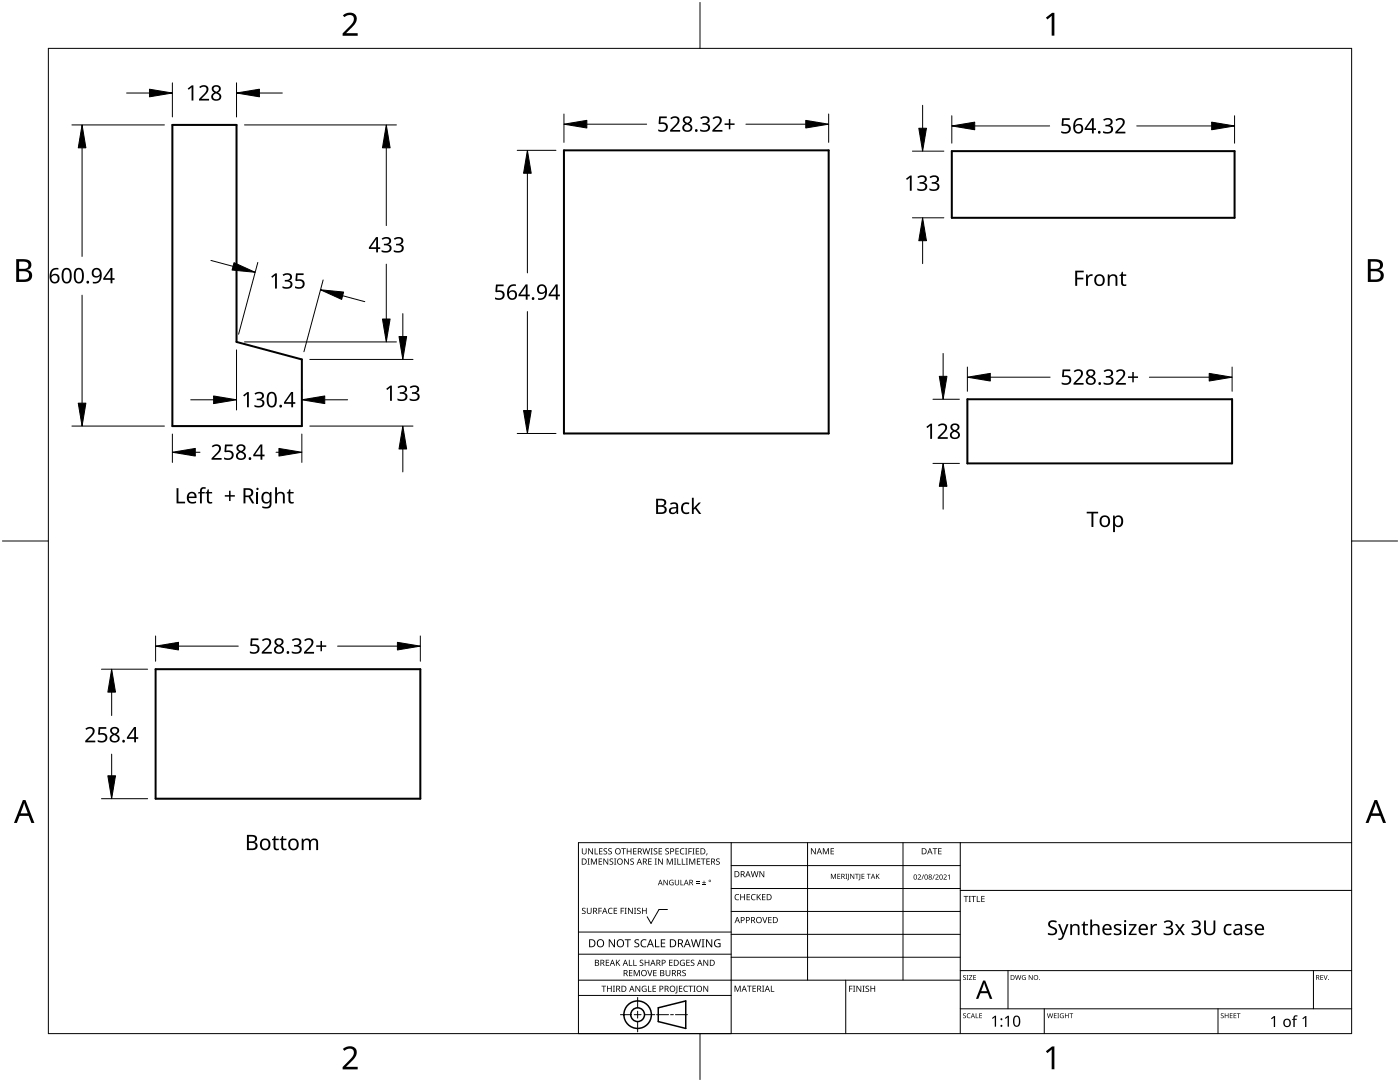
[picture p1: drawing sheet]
<svg xmlns="http://www.w3.org/2000/svg" width="279mm" height="216mm" viewBox="0 0 279 216" stroke-linecap="round" stroke-linejoin="round" font-family="sans-serif">
<path d="M34.4 24.9h12.8v43.3l13 3.5v13.3h-25.8zM112.5 30h52.9v56.5h-52.9zM190 30.2h56.4v13.3h-56.4zM193.1 79.7h52.8v12.8h-52.8zM31.1 133.5h52.8v25.9h-52.8z" fill="none" stroke="#000" stroke-width=".4"/>
<path d="M9.7 9.7h260v196.5h-260z" fill="none" stroke="#000" stroke-width=".2"/>
<path d="M139.7 .5v9.2M.5 108h9.2M269.7 108h9.2M139.7 206.2v9.2" fill="none" stroke="#000" stroke-width=".2"/>
<g fill="#000">
<path d="M68.4 3.1a1.64 1.64 0 0 1 2.8 .4 2.52 2.52 0 0 1-1.2 2.2l-.9 .9h2.3v.5h-3v-.4l1.2-1.2a1.95 1.95 0 0 0 .9-2.2 1.23 1.23 0 0 0-1.8 .1zM208.7 3.5l1.3-.9h.4v4.5h-.5v-4l-.9 .8zM68.4 209.3a1.64 1.64 0 0 1 2.8 .4 2.52 2.52 0 0 1-1.2 2.2l-.9 1h2.3v.5h-3v-.5l1.2-1.2a1.95 1.95 0 0 0 .9-2.1 1.23 1.23 0 0 0-1.8 .1zM208.7 209.8l1.3-1h.4v4.6h-.5v-4l-.9 .7z"/>
<path d="M3.2 51.7h1.3a1.28 1.28 0 0 1 1.7 1.3 1.04 1.04 0 0 1-.8 .9 1.23 1.23 0 0 1 1 1.5 1.23 1.23 0 0 1-1.6 .9h-1.6zM3.8 54.1v1.7h.9a.86 .86 0 0 0 1.1-.9 .86 .86 0 0 0-1.1-.8zM3.8 52.2v1.4h.8a.78 .78 0 0 0 1.1-.7 .78 .78 0 0 0-1.1-.7z"/>
<path d="M273 51.7h1.3a1.28 1.28 0 0 1 1.7 1.3 1.04 1.04 0 0 1-.9 .9 1.23 1.23 0 0 1 1 1.5 1.23 1.23 0 0 1-1.5 .9h-1.6zM273.6 54.1v1.7h.9a.86 .86 0 0 0 1.1-.9 .86 .86 0 0 0-1.2-.8zM273.6 52.2v1.4h.8a.78 .78 0 0 0 1-.7 .78 .78 0 0 0-1.1-.7z"/>
<path d="M4.6 159.6h.5l1.8 4.6h-.6l-.6-1.4h-1.8l-.5 1.4h-.6zM4.8 160.2l-.7 2.1h1.4z"/>
<path d="M274.3 159.6h.5l1.8 4.6h-.6l-.5-1.4h-1.8l-.6 1.4h-.6zM274.6 160.2l-.7 2.1h1.4z"/>
</g>
<g fill="none" stroke="#000" stroke-width=".2">
<path d="M145.9 168.1v38.1h-30.5v-38.1h154.3M145.9 172.7h45.7M145.9 177.3h45.7M161.2 168.1v27.5M180.2 168.1v27.5M191.6 168.1v38.1M191.6 177.7h78.1M115.4 198.6h30.5M115.4 195.6h76.2M115.4 190.4h30.5M115.4 186h30.5M127.3 199v2.1"/>
<path d="M133.2 181.5h-1.7l-1.6 2.8-.7-1.4M145.9 181.9h45.7M145.9 186.4h45.7M145.9 191h45.7M168.8 195.6v10.6M191.6 193.7h78.1M201.2 193.7v7.6M262.1 193.7v7.6M123.8 202.5h2.1M126.6 202.5h1.3M127.3 201.8v1.4M127.3 203.8v2.1"/>
<path d="M128.6 202.5h2.1M131 202.5h2.4M133.8 202.5h.6M134.8 202.5h2.4M191.6 201.3h78.1M208.4 201.3v4.9M243.1 201.3v4.9"/>
</g>
<g fill="#000">
<path d="M116.1 169.3h.2v.8a.32 .32 0 0 0 .3 .3 .32 .32 0 0 0 .3-.3v-.8h.2v.8a.47 .47 0 0 1-.5 .4 .47 .47 0 0 1-.5-.5zM117.3 171.3h.4l-.1 .1v1l.1 .1h-.4l.1-.1v-1zM117.4 169.3h.2l.6 1v-1h.1v1.2h-.1l-.7-1v1h-.1zM117.9 171.3h.3l.3 1 .4-1h.2v1.2h-.1v-1l-.4 1h-.1l-.4-1v1h-.2zM118.7 169.3h.1v1h.6v.2h-.7zM119.5 171.3h.7v.1h-.6v.4h.5v.2h-.5v.4h.6v.1h-.7zM119.6 169.3h.6v.1h-.5v.4h.5v.1h-.5v.4h.5v.2h-.6zM120.5 169.4l.4-.1h.3l-.1 .1a.25 .25 0 0 0-.4-.1 .25 .25 0 0 0 0 .4 .4 .4 0 0 1 .5 .3 .4 .4 0 0 1-.3 .5 .4 .4 0 0 1-.5-.2h.2a.27 .27 0 0 0 .4-.1 .27 .27 0 0 0-.3-.3l-.2-.2zM120.4 171.3h.2l.6 1v-1h.2v1.2h-.2l-.6-1v1h-.2zM121.4 169.4l.5-.1h.2v.1a.25 .25 0 0 0-.4-.1 .25 .25 0 0 0 0 .4 .4 .4 0 0 1 .4 .3 .4 .4 0 0 1-.2 .5 .4 .4 0 0 1-.5-.2h.1a.27 .27 0 0 0 .5-.1 .27 .27 0 0 0-.4-.3l-.2-.2zM121.7 171.4l.4-.1 .3 .1-.1 .1a.25 .25 0 0 0-.4-.1 .25 .25 0 0 0 0 .4 .4 .4 0 0 1 .5 .3 .4 .4 0 0 1-.3 .5 .4 .4 0 0 1-.5-.3l.2 .1a.27 .27 0 0 0 .4-.2 .27 .27 0 0 0-.3-.3l-.2-.2zM122.5 171.3h.5l-.2 .1v1l.2 .1h-.5l.2-.1v-1z"/>
<path d="M124 169.3h.9v.1h-.4v1.1h-.1v-1.1h-.4zM124.6 171.3h.1l.7 1v-1h.1v1.2h-.2l-.6-1v1h-.1zM125.1 169.3h.1v.5h.7v-.5h.1v1.2h-.1v-.6h-.7v.6h-.1zM125.8 171.4l.5-.1 .2 .1v.1a.25 .25 0 0 0-.4-.1 .25 .25 0 0 0 0 .4 .4 .4 0 0 1 .4 .3 .4 .4 0 0 1-.2 .5 .4 .4 0 0 1-.5-.3l.1 .1a.27 .27 0 0 0 .5-.2 .27 .27 0 0 0-.4-.3l-.2-.2zM126.4 169.3h.6v.1h-.5v.4h.5v.1h-.5v.4h.5v.2h-.6zM128.2 169.3h.2l.2 1 .3-1h.2l.2 1 .3-1h.1l-.3 1.2h-.1l-.3-1.1-.3 1.1h-.2zM129.4 171.3h.6v.1h-.5v.4h.5v.2h-.5v.4h.5v.1h-.6zM129.8 169.3h.5l-.2 .1v1l.2 .1h-.5l.2-.1v-1zM130.7 171.3h.4l-.1 .1v1l.1 .1h-.4l.1-.1v-1zM130.5 169.4l.4-.1h.3l-.1 .1a.25 .25 0 0 0-.4-.1 .25 .25 0 0 0 0 .4 .4 .4 0 0 1 .5 .3 .4 .4 0 0 1-.3 .5 .4 .4 0 0 1-.5-.2h.2a.27 .27 0 0 0 .4-.1 .27 .27 0 0 0-.3-.3l-.2-.2zM131.4 169.3h.7v.1h-.5v.4h.5v.1h-.5v.4h.5v.2h-.7zM131.3 171.3h.2l.7 1-.1-1h.2v1.2h-.2l-.6-1v1h-.2z"/>
<path d="M132.4 175.6h.2l.6 .9v-.9h.1v1h-.2l-.6-.9v.9h-.1zM132.8 169.4l.4-.1h.3l-.1 .1a.25 .25 0 0 0-.3-.1 .25 .25 0 0 0 0 .4 .4 .4 0 0 1 .4 .3 .4 .4 0 0 1-.3 .5 .4 .4 0 0 1-.4-.2h.1a.27 .27 0 0 0 .5-.1 .27 .27 0 0 0-.4-.3l-.2-.2zM133.1 171.3h.2l.4 1 .4-1h.2v1.2h-.2v-1l-.4 1h-.1l-.4-1v1h-.1zM133.7 175.7l.5-.2 .2 .1v.1a.45 .45 0 0 0-.7 .4 .45 .45 0 0 0 .6 .4v-.3h-.2v-.1h.3v.5a.6 .6 0 0 1-.8-.1 .6 .6 0 0 1 .1-.8zM134.5 171.3h.4l-.1 .1v1l.1 .1h-.4l.2-.1v-1zM135.2 171.3h.1v1.1h.6v.1h-.7zM134.8 169.3h.7v.1h-.6v.4h.5v.1h-.5v.4h.6v.2h-.7zM134.7 175.6h.1v.7a.28 .28 0 0 0 .3 .2 .28 .28 0 0 0 .3-.2v-.7h.1v.7a.42 .42 0 0 1-.4 .4 .42 .42 0 0 1-.4-.4zM135.8 175.6h.1v.9h.5v.1h-.6zM136.1 171.3h.1v1.1h.6v.1h-.7zM135.8 169.4l.5-.2 .3 .1-.1 .1a.49 .49 0 0 0-.7 .5 .49 .49 0 0 0 .8 .4 .52 .52 0 0 1-.7 .1 .52 .52 0 0 1-.2-.6zM136.7 169.3h.5l-.2 .1v1l.2 .1h-.5l.2-.1v-1z"/>
<path d="M136.9 171.3h.4l-.1 .1v1l.1 .1h-.4l.1-.1v-1zM137.4 169.3h.7v.1h-.6v.4h.5v.2h-.5v.5h-.1zM137.5 171.3h.3l.3 1 .4-1h.3v1.2h-.2v-1l-.4 1h-.1l-.4-1v1h-.2zM138.2 169.3h.4l-.1 .1v1l.1 .1h-.4l.1-.1v-1zM138.9 176.2h.7v.1h-.7zM138.9 175.9h.7v.1h-.7zM138.9 169.3h.6v.1h-.5v.4h.5v.1h-.5v.4h.5v.2h-.6zM139.1 171.3h.7v.1h-.6v.4h.5v.2h-.5v.4h.6v.1h-.7zM140.1 176.5h.8v.1h-.8zM139.9 171.3h.9v.1h-.4v1.1h-.1v-1.1h-.4zM140.4 175.7h.2v.3h.3v.2h-.3v.3h-.2v-.3h-.3v-.2h.3zM141 170.3h.2l-.3 .4z"/>
<path d="M141 171.3h.7v.1h-.6v.4h.5v.2h-.5v.4h.6v.1h-.7zM143 171.4l.4-.1 .2 .1v.1a.25 .25 0 0 0-.4-.1 .25 .25 0 0 0 0 .4 .4 .4 0 0 1 .5 .3 .4 .4 0 0 1-.3 .5 .4 .4 0 0 1-.5-.3l.2 .1a.27 .27 0 0 0 .4-.2 .27 .27 0 0 0-.3-.3l-.3-.2zM146.8 178.6l.4-.2 .3 .1v.1a.49 .49 0 0 0-.7 .4 .49 .49 0 0 0 .7 .5 .52 .52 0 0 1-.7 0 .52 .52 0 0 1-.2-.6zM147.7 178.4h.2v.5h.6v-.5h.2v1.2h-.2v-.5h-.6v.5h-.2zM149 178.4h.7v.1h-.5v.4h.4v.2h-.4v.4h.5v.1h-.7zM150 178.6l.5-.2 .3 .1-.1 .1a.49 .49 0 0 0-.7 .4 .49 .49 0 0 0 .8 .5 .52 .52 0 0 1-.7 0 .52 .52 0 0 1-.2-.6zM149.8 173.8h.2l.2 1.1 .3-1.1h.2l.3 1.1 .2-1.1h.2l-.3 1.2h-.2l-.3-1-.3 1h-.1zM151 178.4h.2v.6l.5-.6h.2l-.5 .5 .5 .7h-.2l-.4-.6-.1 .6h-.2zM151.6 173.8h.1l.7 1v-1h.1v1.2h-.2l-.6-1v1h-.1zM152.1 178.4h.7v.1h-.6v.4h.5v.2h-.5v.4h.6v.1h-.7zM161.8 169.3h.2l.7 1v-1h.1v1.2h-.2l-.6-1v1h-.2zM164.2 169.3h.2l.4 .9 .4-.9h.2v1.2h-.1v-1.1l-.4 1.1h-.1l-.4-1.1v1.1h-.2z"/>
<path d="M165.8 174.4h.2l.3 .8 .4-.8h.1v1h-.1v-.9l-.4 .9-.4-.9v.9h-.1zM165.8 169.3h.6v.1h-.5v.4h.5v.1h-.5v.4h.5v.2h-.6zM167.1 174.4h.6v.1h-.5v.3h.5v.1h-.5v.4h.5v.1h-.6zM168.7 174.4h.4l-.1 .1v.8l.1 .1h-.4l.1-.1v-.8zM169.3 174.4h.1v1l-.3 .2-.1-.1 .3-.1zM169.7 174.4h.1l.6 .8v-.8h.1v1h-.2l-.5-.9v.9h-.1zM170.6 174.4h.8v.1h-.3v.9h-.1v-.9h-.4zM171.5 174.4h.2v1l-.3 .2-.1-.1 .2-.1zM171.9 174.4h.6v.1h-.4v.3h.4v.1h-.4v.4h.4v.1h-.6zM173 174.4h.8v.1h-.4v.9h-.1v-.9h-.3zM174.8 174.4h.1v.5l.7-.5-.5 .4 .5 .6h-.2l-.3-.5-.2 .5h-.1zM183.1 174.6a.37 .37 0 0 1 .6 0 .37 .37 0 0 1-.2 .6l-.2 .2h.5v.1h-.7l.3-.4a.27 .27 0 0 0 .3-.3 .27 .27 0 0 0-.4-.2z"/>
<path d="M184.3 174.5h.1l-.4 1h-.1zM186.4 174.5h.2l-.4 1h-.1zM186.1 169.3h.9v.1h-.3v1.1h-.2v-1.1h-.4zM186.7 174.6a.37 .37 0 0 1 .6 0 .37 .37 0 0 1-.3 .6l-.2 .2h.5v.1h-.6l.2-.4a.27 .27 0 0 0 .3-.3 .27 .27 0 0 0-.4-.2zM187.2 169.3h.7v.1h-.5v.4h.5v.1h-.5v.4h.5v.2h-.7zM188.3 174.6a.37 .37 0 0 1 .6 0 .37 .37 0 0 1-.2 .6l-.3 .2h.6v.1h-.7l.3-.4a.27 .27 0 0 0 .2-.3 .27 .27 0 0 0-.3-.2zM189.2 174.7l.3-.2v1h-.1v-.9l-.2 .2zM192.3 178.8h.9v.1h-.3v1.1h-.2v-1.1h-.4zM193.3 178.8h.5l-.2 .1v1l.2 .1h-.5l.2-.1v-1zM193.8 178.8h1v.1h-.4v1.1h-.2v-1.1h-.4zM194.9 178.8h.2v1.1h.5v.1h-.7zM195.8 178.8h.7v.1h-.5v.4h.5v.1h-.5v.5h.5v.1h-.7z"/>
<path d="M116.2 181.3l.4-.2 .3 .1-.1 .1a.25 .25 0 0 0-.4-.1 .25 .25 0 0 0 0 .4 .4 .4 0 0 1 .5 .3 .4 .4 0 0 1-.3 .5 .4 .4 0 0 1-.5-.2h.2a.27 .27 0 0 0 .4-.1 .27 .27 0 0 0-.3-.3l-.2-.2zM117.1 181.1h.2v.8a.32 .32 0 0 0 .3 .3 .32 .32 0 0 0 .3-.3v-.8h.2v.8a.47 .47 0 0 1-.5 .5 .47 .47 0 0 1-.5-.5zM119.4 181.1h.7v.2h-.5v.4h.5v.1h-.5v.6h-.2zM120 196.7h1v.1h-.4v1.1h-.2v-1.1h-.4zM120.9 191.5h.7v.1h-.6v.4h.5v.2h-.5v.4h.6v.1h-.7zM121.5 181.3l.4-.2 .4 .1-.1 .1a.49 .49 0 0 0-.7 .5 .49 .49 0 0 0 .7 .4 .52 .52 0 0 1-.6 .1 .52 .52 0 0 1-.3-.6zM121.1 196.7h.2v.5h.6v-.5h.2v1.2h-.2v-.6h-.6v.6h-.2zM121.5 187.4h.2l.9 1.3v-1.3h.1v1.6h-.2l-.8-1.3v1.3h-.2zM122.3 196.7h.4l-.1 .1v1l.1 .1h-.4l.2-.1v-1zM122.5 181.1h.7v.2h-.6v.4h.5v.1h-.5v.4h.6v.2h-.7zM122.9 191.5h.2v.6l.5-.6h.2l-.5 .5 .5 .7h-.2l-.4-.6-.1 .6h-.2zM123.9 181.1h.6v.2h-.5v.4h.5v.1h-.5v.6h-.1z"/>
<path d="M124.7 181.1h.4l-.2 .2v.9l.2 .2h-.4l.1-.2v-.9zM124.7 187.4h1.2v.2h-.5v1.4h-.2v-1.4h-.5zM125.5 191.5h.2v1.1h.5v.1h-.7zM125.5 193.6h.7v.1h-.5v.4h.5v.1h-.5v.4h.5v.2h-.7zM125.3 181.1h.2l.7 1.1-.1-1.1h.2v1.3h-.2l-.6-1v1h-.2zM126.4 191.5h.1v1.1h.6v.1h-.7zM126.5 181.1h.5l-.2 .2v.9l.2 .2h-.5l.2-.2v-.9zM126.5 193.6h.2l.4 1 .4-1h.2v1.2h-.2v-1.1l-.4 1.1h-.1l-.4-1.1v1.1h-.1zM126.7 187.6l.3-.2 .6 .1-.2 .1a.33 .33 0 0 0-.6 .2 .33 .33 0 0 0 .4 .4 .47 .47 0 0 1 .4 .6 .47 .47 0 0 1-.7 .2h-.3v-.2h.2a.35 .35 0 0 0 .6-.2 .35 .35 0 0 0-.5-.4l-.3-.2zM126.8 196.7h.2l.6 1v-1h.2v1.2h-.2l-.7-1 .1 1h-.2zM127.2 181.3l.4-.2 .3 .1-.1 .1a.25 .25 0 0 0-.4-.1 .25 .25 0 0 0 0 .4 .4 .4 0 0 1 .5 .3 .4 .4 0 0 1-.3 .5 .4 .4 0 0 1-.5-.2h.2a.27 .27 0 0 0 .4-.1 .27 .27 0 0 0-.3-.3l-.2-.2zM127.7 191.6l.4-.1 .3 .1-.1 .1a.25 .25 0 0 0-.3-.1 .25 .25 0 0 0 0 .4 .4 .4 0 0 1 .4 .3 .4 .4 0 0 1-.3 .5 .4 .4 0 0 1-.4-.3l.1 .1a.27 .27 0 0 0 .5-.2 .27 .27 0 0 0-.4-.3l-.2-.2z"/>
<path d="M128 187.6l.6-.2 .4 .1-.1 .2a.63 .63 0 0 0-.9 .5 .63 .63 0 0 0 1 .6v.2a.83 .83 0 0 1-1.1-.3 .83 .83 0 0 1 .1-1.1zM128.2 196.8l.6-.1 .2 .1v.1a.5 .5 0 0 0-.8 .4 .5 .5 0 0 0 .7 .5v-.4h-.3v-.1h.4v.6a.66 .66 0 0 1-.8-.2 .66 .66 0 0 1 0-.9zM128.1 181.1h.2v.6h.6v-.6h.2v1.3h-.2v-.6h-.6v.6h-.2zM129.2 193.6h.1l.4 1 .3-1h.2l-.4 1.2h-.2zM129.3 196.7h.2v1.1h.5v.1h-.7zM128.7 191.5h.1v.5h.6v-.5h.2v1.2h-.2v-.5h-.6v.5h-.1zM130.7 187.4h.2v1.4h.7v.2h-.9zM130.2 196.7h.7v.1h-.5v.4h.5v.1h-.5v.5h.5v.1h-.7zM130.4 193.6h.6v.1h-.5v.4h.5v.1h-.5v.4h.5v.2h-.6zM131.9 187.4h.9v.2h-.7v.5h.6v.2h-.6v.5h.7v.2h-.9zM132.8 193.6h.2v.7a.32 .32 0 0 0 .3 .4 .32 .32 0 0 0 .3-.4v-.7h.2v.7a.47 .47 0 0 1-.5 .5 .47 .47 0 0 1-.5-.5zM133.5 191.5h.7v.1h-.5v.4h.5v.2h-.5v.4h.5v.1h-.7z"/>
<path d="M135 196.7h.2v1.3l-.1 .2h-.3l-.1-.1 .3-.2zM135.5 196.7h.7v.1h-.5v.4h.4v.1h-.4v.5h.5v.1h-.7zM135.8 191.7l.5-.2 .4 .1-.1 .1a.5 .5 0 0 0-.8 .4 .5 .5 0 0 0 .7 .5v-.4h-.2v-.1h.4v.6a.66 .66 0 0 1-.9-.1 .66 .66 0 0 1 0-.9zM136.2 193.7l.4-.2 .3 .1-.1 .1a.25 .25 0 0 0-.4-.1 .25 .25 0 0 0 0 .4 .4 .4 0 0 1 .5 .3 .4 .4 0 0 1-.3 .5 .4 .4 0 0 1-.5-.2h.2a.27 .27 0 0 0 .5-.1 .27 .27 0 0 0-.4-.3l-.2-.2zM136.5 196.8l.5-.1 .3 .1-.1 .1a.49 .49 0 0 0-.7 .4 .49 .49 0 0 0 .8 .4 .52 .52 0 0 1-.7 .1 .52 .52 0 0 1-.2-.6zM137 191.5h.6v.1h-.5v.4h.5v.2h-.5v.4h.5v.1h-.6zM137.4 196.7h.9v.1h-.4v1.1h-.1v-1.1h-.4zM137.9 191.6l.4-.1 .3 .1-.1 .1a.25 .25 0 0 0-.4-.1 .25 .25 0 0 0 0 .4 .4 .4 0 0 1 .5 .3 .4 .4 0 0 1-.3 .5 .4 .4 0 0 1-.5-.3l.2 .1a.27 .27 0 0 0 .4-.2 .27 .27 0 0 0-.3-.3l-.2-.2zM138.4 196.7h.4l-.1 .1v1l.1 .1h-.4l.1-.1v-1zM137.9 187.4h.2l.3 1.4 .4-1.4h.2l.4 1.4 .3-1.4h.2l-.4 1.6h-.2l-.4-1.3-.4 1.3h-.2zM140 187.4h.6l-.2 .2v1.3l.2 .1h-.6l.2-.1v-1.3zM140.4 196.7h.1l.7 1v-1h.1v1.2h-.1l-.7-1v1h-.1z"/>
<path d="M140.4 191.5h.2l.6 1v-1h.1v1.2h-.1l-.7-1v1h-.1zM140.9 187.4h.2l.9 1.3v-1.3h.1v1.6h-.2l-.8-1.3v1.3h-.2zM142.7 187.6l.7-.2 .4 .1-.1 .2a.65 .65 0 0 0-1 .5 .65 .65 0 0 0 .9 .6v-.4h-.3v-.2h.5v.7a.86 .86 0 0 1-1.1-.1 .86 .86 0 0 1 0-1.2zM146.6 196.7h.2l.4 1 .4-1h.2v1.2h-.1v-1.1l-.4 1.1h-.2l-.4-1.1v1.1h-.1zM149.1 196.7h.9v.1h-.4v1.1h-.1v-1.1h-.4zM150.2 196.7h.7v.1h-.6v.4h.5v.1h-.5v.5h.6v.1h-.7zM152.1 183h.2l.3 1 .4-1h.1l-.4 1.2h-.1zM152.1 196.7h.4l-.1 .1v1l.1 .1h-.4l.1-.1v-1zM153.8 196.7h.2v1.1h.5v.1h-.7zM153.3 183h.7v.1h-.5v.4h.5v.1h-.5v.5h.5v.1h-.7zM169.5 196.7h.6v.1h-.5v.5h.5v.1h-.5v.5h-.1zM170.2 196.7h.5l-.2 .1v1l.2 .1h-.5l.2-.1v-1z"/>
<path d="M170.9 196.7h.2l.6 1v-1h.2v1.2h-.2l-.6-1v1h-.2zM172.1 196.7h.5l-.2 .1v1l.2 .1h-.5l.2-.1v-1zM172.8 196.8l.4-.1h.2v.2a.25 .25 0 0 0-.4-.1 .25 .25 0 0 0 0 .4 .4 .4 0 0 1 .5 .3 .4 .4 0 0 1-.3 .4 .4 .4 0 0 1-.5-.2l.2 .1a.27 .27 0 0 0 .4-.2 .27 .27 0 0 0-.3-.3l-.3-.2zM173.7 196.7h.2v.5h.6v-.5h.2v1.2h-.2v-.6h-.6v.6h-.2zM192.2 194.7l.4-.1h.2l-.1 .1a.24 .24 0 0 0-.3 0 .24 .24 0 0 0-.1 .3 .24 .24 0 0 0 .4 .1 .31 .31 0 0 1 0 .4 .31 .31 0 0 1-.5-.1 .24 .24 0 0 0 .3 .1 .24 .24 0 0 0 .1-.3l-.4-.3zM192.9 194.6h.4l-.1 .1v.7l.1 .1h-.4l.1-.1v-.7zM193.4 194.6h.6l-.5 .8h.6v.1h-.7l.5-.8h-.5zM194.2 194.6h.6v.1h-.4v.3h.4v.1h-.4v.3h.4v.1h-.6zM202.6 194.6h.1l.2 .8 .2-.8h.2l.2 .8 .2-.8h.1l-.2 .9h-.2l-.2-.8-.2 .8h-.2zM204 194.7l.4-.1h.3l-.1 .1a.4 .4 0 0 0-.6 .4 .4 .4 0 0 0 .6 .3v-.3l-.2-.1h.3v.5a.53 .53 0 0 1-.7-.1 .53 .53 0 0 1 0-.7zM205.3 194.6h.1l.6 .8v-.8h.1v.9h-.2l-.5-.8v.8h-.1zM209.3 183.9a1.38 1.38 0 0 1 1.6-.1l-.1 .3-.4-.1a.52 .52 0 0 0-.7 0 .52 .52 0 0 0 0 .7l.4 .2a.9 .9 0 0 1 .9 1.1 .9 .9 0 0 1-1.3 .6l-.6-.1v-.4a1.03 1.03 0 0 0 1.5-.2 1.04 1.04 0 0 0-1-.8 .77 .77 0 0 1-.3-1.2z"/>
<path d="M211.2 184.4h.4l.6 1.8 .7-1.8h.3l-.9 2.5a.84 .84 0 0 1-1.1 .6v-.3h.5l.4-.6zM213.6 184.4h.3v.3a.83 .83 0 0 1 1-.3 .83 .83 0 0 1 .5 .8v1.4h-.3v-1.4a.59 .59 0 0 0-.7-.5 .59 .59 0 0 0-.4 .7v1.2h-.4zM216.3 183.9h.2v.5h.6v.3h-.6v1.2l.2 .4h.5v.3a.67 .67 0 0 1-1.1-.7v-1.2h-.3v-.2l.3-.1zM217.6 183.5h.3v1.2a.84 .84 0 0 1 .9-.3 .84 .84 0 0 1 .6 .8v1.4h-.3v-1.4a.59 .59 0 0 0-.7-.5 .59 .59 0 0 0-.5 .8v1.1h-.3zM222.4 184.6a1.29 1.29 0 0 1 1.4-.1l-.1 .3-.5-.1a.35 .35 0 0 0-.6 .1 .35 .35 0 0 0 .4 .5h.2a.66 .66 0 0 1 .6 .8 .66 .66 0 0 1-.8 .5l-.7-.1v-.3l.7 .1 .4-.1v-.4l-.4-.2a.65 .65 0 0 1-.6-1zM225.3 184.4h1.5v.3l-1.2 1.6h1.2v.3h-1.6v-.3l1.2-1.6h-1.1zM229.6 184.4h.3l.1 .4 .4-.4h.5v.3h-.5l-.3 .3-.1 1.6h-.4zM232.2 183.9a1.01 1.01 0 0 1 1.1-.3 1.01 1.01 0 0 1 .7 .9l-.2 .4-.3 .1a.79 .79 0 0 1 .7 .9 .79 .79 0 0 1-.9 .7l-1.1-.1v-.4a1.04 1.04 0 0 0 1.6-.2 .72 .72 0 0 0-1.1-.7v-.3a.65 .65 0 0 0 .7 0 .65 .65 0 0 0 .2-.8l-.4-.2-.8 .3zM234.5 184.4h.4l.6 .8 .5-.8h.4l-.7 1.1 .8 1.1h-.4l-.6-.9-.6 .9h-.4l.7-1.1zM237.8 183.9a1.01 1.01 0 0 1 1.1-.3 1.01 1.01 0 0 1 .7 .9l-.2 .4-.4 .1a.79 .79 0 0 1 .7 .9 .79 .79 0 0 1-.9 .7l-1-.1v-.4a1.04 1.04 0 0 0 1.5-.2 .72 .72 0 0 0-1.1-.7v-.3a.65 .65 0 0 0 .8 0 .65 .65 0 0 0 .2-.8l-.5-.2-.7 .3zM240.3 183.7h.4v1.9a.76 .76 0 0 0 .7 .7 .76 .76 0 0 0 .8-.7v-1.9h.3v1.9a1.12 1.12 0 0 1-1.1 1 1.12 1.12 0 0 1-1.1-1.1zM244.5 184.7l.4-.3h.5l.4 .1-.1 .3a.8 .8 0 0 0-1.1 .7 .8 .8 0 0 0 1 .7h.2v.3a1.12 1.12 0 0 1-1.4-.3 1.12 1.12 0 0 1 0-1.4z"/>
<path d="M248.6 184.6a1.29 1.29 0 0 1 1.4-.1l-.2 .3-.4-.1a.35 .35 0 0 0-.6 .1 .35 .35 0 0 0 .4 .5h.1a.66 .66 0 0 1 .7 .8 .66 .66 0 0 1-.9 .5l-.7-.1v-.3l.7 .1 .5-.1v-.4l-.5-.2a.65 .65 0 0 1-.5-1zM263.5 194.6h.6v.1h-.5v.3h.4v.1h-.4v.3h.5v.1h-.6zM264.1 194.6h.2l.2 .8 .3-.8h.2l-.4 .9h-.1zM192.2 202.3l.4-.1h.2l-.1 .1a.24 .24 0 0 0-.3 0 .24 .24 0 0 0-.1 .3 .24 .24 0 0 0 .4 .1 .31 .31 0 0 1 0 .5 .31 .31 0 0 1-.5-.2 .24 .24 0 0 0 .3 .1 .24 .24 0 0 0 .1-.3l-.4-.2zM193.1 202.3l.3-.1h.3l-.1 .1a.39 .39 0 0 0-.5 .4 .39 .39 0 0 0 .5 .3 .46 .46 0 0 1-.6 0 .46 .46 0 0 1 .1-.7zM194.7 202.2h.1v.8h.5v.2h-.6zM195.4 202.2h.6v.1h-.4v.3h.4v.1h-.4v.4h.4v.1h-.6zM198 203.1l.6-.4h.2v2.2h-.3v-1.9l-.4 .3zM200.5 203.1l.6-.4h.3v2.2h-.3v-1.9l-.4 .3zM209 202.2h.1l.2 .8 .2-.8h.1l.3 .8 .2-.8h.1l-.3 1h-.1l-.2-.9-.3 .9h-.1zM210.3 202.2h.6v.1h-.4v.3h.3v.1h-.3v.4h.4v.1h-.6zM211 202.2h.4l-.2 .1v.8l.2 .1h-.4l.1-.1v-.8z"/>
<path d="M211.6 202.3l.7-.1-.1 .1a.4 .4 0 0 0-.6 .4 .4 .4 0 0 0 .6 .3v-.2l-.2-.2h.3v.5a.53 .53 0 0 1-.7-.1 .53 .53 0 0 1 0-.7zM212.5 202.2h.2v.4h.5v-.4h.1v1h-.1v-.5h-.5v.5h-.2zM213.4 202.2h.8v.1h-.3v.9h-.2v-.9h-.3zM243.7 202.3l.3-.1h.2v.1a.24 .24 0 0 0-.3 0 .24 .24 0 0 0-.1 .3 .24 .24 0 0 0 .3 .1 .31 .31 0 0 1 0 .5 .31 .31 0 0 1-.5-.2 .24 .24 0 0 0 .4 .1 .24 .24 0 0 0 0-.3l-.3-.2zM244.4 202.2h.2v.4h.5v-.4h.1v1h-.1v-.5h-.5v.5h-.2zM245.4 202.2h.6v.1h-.4v.3h.4v.1h-.4v.4h.4v.1h-.6zM246.2 202.2h.5v.1h-.4v.3h.4v.1h-.4v.4h.4v.1h-.5zM246.8 202.2h.8v.1h-.3v.9h-.2v-.9h-.3zM253.7 203.2l.6-.5h.2v2.2h-.3v-1.9l-.4 .4zM258.2 202.7l.3-.1h.5l-.1 .3-.4-.1-.1 .2v.3h.4v.2h-.4v1.4h-.3v-1.4h-.3l.3-.2zM259.9 203.2l.6-.5h.2v2.2h-.2v-1.9l-.5 .4z"/>
<path d="M116.1 171.3h.4a.61 .61 0 0 1 .6 .6 .61 .61 0 0 1-.6 .6h-.4zM116.3 171.4v1h.1a.48 .48 0 0 0 .5-.5 .48 .48 0 0 0-.4-.5z"/>
<path d="M122.7 169.9a.61 .61 0 0 1 1.2 0 .61 .61 0 0 1-1.2 0zM122.9 169.9a.45 .45 0 0 0 .9 0 .45 .45 0 0 0-.9 0z"/>
<path d="M123.1 171.9a.61 .61 0 0 1 1.2 0 .61 .61 0 0 1-1.2 0zM123.3 171.9a.45 .45 0 0 0 .9 0 .45 .45 0 0 0-.9 0z"/>
<path d="M127.3 169.3h.3a.35 .35 0 0 1 .5 .2 .35 .35 0 0 1-.3 .4l.4 .6h-.2l-.3-.5h-.3v.5h-.1zM127.4 169.4v.4h.2a.23 .23 0 0 0 .3-.2 .23 .23 0 0 0-.3-.2z"/>
<path d="M127.5 171.3h.2l.4 1.2h-.1l-.2-.4h-.4l-.2 .4h-.1zM127.6 171.5l-.2 .5h.4z"/>
<path d="M128.3 171.3h.3a.35 .35 0 0 1 .5 .2 .35 .35 0 0 1-.3 .5l.4 .5h-.2l-.3-.5h-.2v.5h-.2zM128.5 171.4v.5h.1a.23 .23 0 0 0 .3-.2 .23 .23 0 0 0-.3-.3z"/>
<path d="M131.7 175.5h.1l.5 1.1h-.2l-.1-.3h-.4l-.2 .3h-.1zM131.8 175.7l-.2 .5h.3z"/>
<path d="M133.8 169.3h.3a.41 .41 0 0 1 .4 .5 .41 .41 0 0 1-.6 .2v.5h-.1zM133.9 169.4v.5a.29 .29 0 0 0 .5-.3 .29 .29 0 0 0-.5-.2z"/>
<path d="M136.9 175.5h.1l.4 1.1h-.1l-.1-.3h-.5l-.1 .3h-.1zM137 175.7l-.2 .5h.3z"/>
<path d="M137.6 175.6h.3a.31 .31 0 0 1 .4 .2 .31 .31 0 0 1-.2 .4l.3 .4h-.2l-.3-.4h-.2v.4h-.1zM137.7 175.7v.4h.2a.21 .21 0 0 0 .2-.2 .21 .21 0 0 0-.2-.2z"/>
<path d="M139.8 169.3h.4a.61 .61 0 0 1 .6 .6 .61 .61 0 0 1-.7 .6h-.3zM140 169.4v.9h.1a.48 .48 0 0 0 .5-.4 .48 .48 0 0 0-.4-.5z"/>
<path d="M141.4 175.8a.25 .25 0 0 1 .5 0 .25 .25 0 0 1-.5 0zM141.5 175.8a.15 .15 0 0 0 .3 0 .15 .15 0 0 0-.3 0z"/>
<path d="M141.9 171.3h.4a.35 .35 0 0 1 .4 .2 .35 .35 0 0 1-.2 .5l.3 .5h-.2l-.3-.5h-.2v.5h-.2zM142.1 171.4v.5h.2a.23 .23 0 0 0 .2-.2 .23 .23 0 0 0-.3-.3z"/>
<path d="M146.6 173.8h.4a.61 .61 0 0 1 .6 .6 .61 .61 0 0 1-.7 .6h-.3zM146.7 174v.9h.2a.48 .48 0 0 0 .5-.5 .48 .48 0 0 0-.5-.4z"/>
<path d="M147.8 173.8h.4a.35 .35 0 0 1 .4 .3 .35 .35 0 0 1-.2 .4l.3 .5h-.2l-.3-.5h-.2v.5h-.2zM148 174v.4h.2a.23 .23 0 0 0 .3-.2 .23 .23 0 0 0-.3-.2z"/>
<path d="M149.2 173.8h.1l.5 1.2h-.1l-.2-.3h-.5l-.1 .3h-.2zM149.3 174l-.2 .5h.4z"/>
<path d="M153 178.4h.4a.61 .61 0 0 1 .6 .6 .61 .61 0 0 1-.6 .6h-.4zM153.2 178.5v1h.1a.48 .48 0 0 0 .5-.5 .48 .48 0 0 0-.4-.5z"/>
<path d="M163.4 169.2h.2l.5 1.3h-.2l-.2-.4h-.4l-.2 .4h-.1zM163.5 169.4l-.2 .6h.4z"/>
<path d="M167.9 174.4h.3a.29 .29 0 0 1 .4 .2 .29 .29 0 0 1-.2 .3l.2 .5h-.1l-.3-.4h-.2v.4h-.1zM168 174.5v.4h.2a.2 .2 0 0 0 .2-.2 .2 .2 0 0 0-.2-.2z"/>
<path d="M174.2 174.4h.1l.4 1h-.2l-.1-.3h-.4l-.1 .3h-.1zM174.2 174.5l-.1 .5h.3z"/>
<path d="M182.5 174.6l.1-.1a.51 .51 0 0 1 .4 .5 .51 .51 0 0 1-.5 .5l-.2-.4zM182.5 174.6v.1a.39 .39 0 0 0-.1 .4 .39 .39 0 0 0 .4 .3 .4 .4 0 0 0 .1-.5 .4 .4 0 0 0-.4-.3z"/>
<path d="M184 169.3h.3a.61 .61 0 0 1 .6 .6 .61 .61 0 0 1-.6 .6h-.3zM184.1 169.4v.9h.2a.48 .48 0 0 0 .5-.4 .48 .48 0 0 0-.5-.5z"/>
<path d="M184.6 174.6l.1-.1a.51 .51 0 0 1 .5 .5 .51 .51 0 0 1-.5 .5l-.2-.4zM184.7 174.6v.1a.39 .39 0 0 0-.1 .4 .39 .39 0 0 0 .4 .3 .4 .4 0 0 0 .1-.5 .4 .4 0 0 0-.4-.3z"/>
<path d="M185.4 174.6a.29 .29 0 0 1 .5-.1 .29 .29 0 0 1-.1 .5 .29 .29 0 0 1 .1 .4 .29 .29 0 0 1-.5 0 .29 .29 0 0 1 .1-.4l-.2-.2zM185.4 175.2a.2 .2 0 0 0 .4 0 .2 .2 0 0 0-.4 0zM185.5 174.8a.17 .17 0 0 0 .3 0 .17 .17 0 0 0-.3 0z"/>
<path d="M185.5 169.2h.1l.5 1.3h-.1l-.2-.4h-.5l-.1 .4h-.2zM185.6 169.4l-.2 .6h.4z"/>
<path d="M187.6 174.6l.1-.1a.51 .51 0 0 1 .5 .5 .51 .51 0 0 1-.5 .5l-.2-.4zM187.7 174.6l-.1 .1a.39 .39 0 0 0 0 .4 .39 .39 0 0 0 .3 .3 .4 .4 0 0 0 .2-.5 .4 .4 0 0 0-.4-.3z"/>
<path d="M118.4 181.1h.3a.35 .35 0 0 1 .4 .3 .35 .35 0 0 1-.2 .4l.3 .6h-.1l-.3-.5h-.3v.5h-.1zM118.5 181.3v.4h.2a.23 .23 0 0 0 .3-.2 .23 .23 0 0 0-.3-.2z"/>
<path d="M118.7 191.5h.4a.31 .31 0 0 1 .4 .2 .31 .31 0 0 1-.2 .4 .33 .33 0 0 1 .3 .4 .33 .33 0 0 1-.4 .2h-.5zM118.9 192.2v.4h.2a.23 .23 0 0 0 .3-.2 .23 .23 0 0 0-.3-.2zM118.9 191.6v.4h.2a.21 .21 0 0 0 .3-.2 .21 .21 0 0 0-.3-.2z"/>
<path d="M117.6 187.4h.5a.79 .79 0 0 1 .7 .8 .79 .79 0 0 1-.8 .8h-.4zM117.8 187.6v1.2h.2a.62 .62 0 0 0 .6-.6 .62 .62 0 0 0-.6-.6z"/>
<path d="M119.8 191.5h.4a.35 .35 0 0 1 .4 .3 .35 .35 0 0 1-.2 .4l.3 .5h-.2l-.3-.5h-.2v.5h-.2zM120 191.6v.5h.2a.23 .23 0 0 0 .3-.2 .23 .23 0 0 0-.3-.3z"/>
<path d="M119.3 187.6a.77 .77 0 0 1 1.1 .1 .77 .77 0 0 1-.2 1.1 .77 .77 0 0 1-1-.2l-.1-.6zM119.5 187.7a.63 .63 0 0 0-.2 .8 .63 .63 0 0 0 .8 .3 .63 .63 0 0 0 .2-.9 .63 .63 0 0 0-.8-.2z"/>
<path d="M120.6 181.1h.2l.4 1.3h-.1l-.2-.4h-.4l-.2 .4h-.1zM120.7 181.3l-.2 .6h.4z"/>
<path d="M122.1 191.5h.2l.5 1.2h-.2l-.1-.3h-.5l-.2 .3h-.1zM122.2 191.7l-.2 .5h.4z"/>
<path d="M123 196.7h.3a.35 .35 0 0 1 .4 .2 .35 .35 0 0 1-.2 .5l.3 .5h-.1l-.3-.5h-.3v.5h-.1zM123.1 196.8v.5h.2a.23 .23 0 0 0 .3-.3 .23 .23 0 0 0-.3-.2z"/>
<path d="M123.3 187.6a.77 .77 0 0 1 1.1 .1 .77 .77 0 0 1-.2 1.1 .77 .77 0 0 1-1.1-.2v-.6zM123.5 187.7a.63 .63 0 0 0-.2 .8 .63 .63 0 0 0 .8 .3 .63 .63 0 0 0 .2-.9 .63 .63 0 0 0-.8-.2z"/>
<path d="M124.5 193.6h.3a.35 .35 0 0 1 .4 .2 .35 .35 0 0 1-.2 .4l.3 .6h-.1l-.3-.5h-.3v.5h-.1zM124.6 193.7v.4h.2a.23 .23 0 0 0 .3-.2 .23 .23 0 0 0-.3-.2z"/>
<path d="M124 196.7h.4a.61 .61 0 0 1 .6 .6 .61 .61 0 0 1-.6 .6h-.4zM124.2 196.8v1h.2a.48 .48 0 0 0 .5-.5 .48 .48 0 0 0-.5-.5z"/>
<path d="M124.7 191.5h.2l.4 1.2h-.1l-.2-.3h-.4l-.2 .3h-.1zM124.8 191.7l-.2 .5h.4z"/>
<path d="M126 196.7h.2l.4 1.2h-.1l-.2-.4h-.4l-.2 .4h-.1zM126.1 196.8l-.2 .6h.4z"/>
<path d="M127.9 194.2a.61 .61 0 0 1 1.2 0 .61 .61 0 0 1-1.2 0zM128.1 194.2a.45 .45 0 0 0 .9 0 .45 .45 0 0 0-.9 0z"/>
<path d="M129.7 187.4h.2l.6 1.6h-.2l-.2-.5h-.6l-.2 .5h-.2zM129.8 187.6l-.3 .7h.5z"/>
<path d="M130.2 191.5h.2l.4 1.2h-.1l-.2-.3h-.4l-.2 .3h-.1zM130.3 191.7l-.2 .5h.4z"/>
<path d="M131 191.5h.3a.35 .35 0 0 1 .5 .3 .35 .35 0 0 1-.3 .4l.4 .5h-.2l-.3-.5h-.2v.5h-.2zM131.2 191.6v.5h.1a.23 .23 0 0 0 .3-.2 .23 .23 0 0 0-.3-.3z"/>
<path d="M131.8 193.6h.3a.31 .31 0 0 1 .4 .1 .31 .31 0 0 1-.2 .4 .33 .33 0 0 1 .3 .4 .33 .33 0 0 1-.4 .3h-.4zM131.9 194.2v.4h.3a.23 .23 0 0 0 .2-.2 .23 .23 0 0 0-.3-.2zM131.9 193.7v.4h.2a.21 .21 0 0 0 .3-.2 .21 .21 0 0 0-.3-.2z"/>
<path d="M131.6 196.7h.3a.41 .41 0 0 1 .5 .5 .41 .41 0 0 1-.6 .2v.5h-.2zM131.8 196.8v.5a.29 .29 0 0 0 .4-.2 .29 .29 0 0 0-.4-.3z"/>
<path d="M132.6 196.7h.4a.35 .35 0 0 1 .4 .2 .35 .35 0 0 1-.2 .5l.3 .5h-.2l-.3-.5h-.2v.5h-.2zM132.8 196.8v.5h.2a.23 .23 0 0 0 .3-.3 .23 .23 0 0 0-.3-.2z"/>
<path d="M132.1 191.5h.3a.41 .41 0 0 1 .4 .5 .41 .41 0 0 1-.6 .3v.4h-.1zM132.2 191.6v.5a.29 .29 0 0 0 .5-.2 .29 .29 0 0 0-.5-.3z"/>
<path d="M134.1 193.6h.3a.35 .35 0 0 1 .5 .2 .35 .35 0 0 1-.3 .4l.4 .6h-.2l-.3-.5h-.2v.5h-.2zM134.3 193.7v.4h.1a.23 .23 0 0 0 .3-.2 .23 .23 0 0 0-.3-.2z"/>
<path d="M133.6 197.3a.61 .61 0 0 1 1.2 0 .61 .61 0 0 1-1.2 0zM133.8 197.3a.45 .45 0 0 0 .9 0 .45 .45 0 0 0-.9 0z"/>
<path d="M133.7 187.4h.5a.79 .79 0 0 1 .7 .8 .79 .79 0 0 1-.8 .8h-.4zM133.9 187.6v1.2h.2a.62 .62 0 0 0 .6-.6 .62 .62 0 0 0-.6-.6z"/>
<path d="M135.2 193.6h.3a.35 .35 0 0 1 .4 .2 .35 .35 0 0 1-.2 .4l.3 .6h-.2l-.2-.5h-.3v.5h-.1zM135.3 193.7v.4h.2a.23 .23 0 0 0 .3-.2 .23 .23 0 0 0-.3-.2z"/>
<path d="M134.5 191.5h.4a.61 .61 0 0 1 .6 .6 .61 .61 0 0 1-.7 .6h-.3zM134.6 191.6v1h.2a.48 .48 0 0 0 .5-.5 .48 .48 0 0 0-.5-.5z"/>
<path d="M135.3 187.4h.4a.45 .45 0 0 1 .6 .3 .45 .45 0 0 1-.3 .6l.4 .7h-.2l-.4-.6h-.3v.6h-.2zM135.5 187.6v.6h.2a.3 .3 0 0 0 .4-.3 .3 .3 0 0 0-.4-.3z"/>
<path d="M137.1 187.4h.2l.6 1.6h-.2l-.2-.5h-.7l-.1 .5h-.2zM137.2 187.6l-.3 .7h.5z"/>
<path d="M139.6 191.5h.1l.5 1.2h-.2l-.1-.3h-.5l-.1 .3h-.2zM139.7 191.7l-.2 .5h.4z"/>
<path d="M138.9 197.3a.61 .61 0 0 1 1.2 0 .61 .61 0 0 1-1.2 0zM139.1 197.3a.45 .45 0 0 0 .9 0 .45 .45 0 0 0-.9 0z"/>
<path d="M141.7 191.5h.3a.61 .61 0 0 1 .6 .6 .61 .61 0 0 1-.6 .6h-.3zM141.8 191.6v1h.2a.48 .48 0 0 0 .5-.5 .48 .48 0 0 0-.5-.5z"/>
<path d="M147.1 183h.1l.5 1.2h-.2l-.1-.4h-.5l-.2 .4h-.1zM147.1 183.1l-.2 .6h.4z"/>
<path d="M147.8 183h.4a.41 .41 0 0 1 .4 .5 .41 .41 0 0 1-.6 .2v.5h-.2zM148 183.1v.5a.29 .29 0 0 0 .5-.2 .29 .29 0 0 0-.5-.3z"/>
<path d="M148.5 196.7h.1l.5 1.2h-.2l-.1-.4h-.5l-.2 .4h-.1zM148.5 196.8l-.2 .6h.4z"/>
<path d="M148.9 183h.3a.41 .41 0 0 1 .4 .5 .41 .41 0 0 1-.6 .2v.5h-.1zM149 183.1v.5a.29 .29 0 0 0 .5-.2 .29 .29 0 0 0-.5-.3z"/>
<path d="M149.9 183h.3a.35 .35 0 0 1 .5 .2 .35 .35 0 0 1-.3 .5l.4 .5h-.2l-.3-.5h-.2v.5h-.2zM150.1 183.1v.5h.1a.23 .23 0 0 0 .3-.3 .23 .23 0 0 0-.3-.2z"/>
<path d="M151.1 196.7h.4a.35 .35 0 0 1 .4 .2 .35 .35 0 0 1-.2 .5l.3 .5h-.2l-.3-.5h-.2v.5h-.2zM151.3 196.8v.5h.2a.23 .23 0 0 0 .2-.3 .23 .23 0 0 0-.2-.2z"/>
<path d="M150.8 183.6a.61 .61 0 0 1 1.2 0 .61 .61 0 0 1-1.2 0zM151.1 183.6a.45 .45 0 0 0 .9 0 .45 .45 0 0 0-.9 0z"/>
<path d="M153.1 196.7h.1l.5 1.2h-.2l-.1-.4h-.5l-.2 .4h-.1zM153.1 196.8l-.2 .6h.4z"/>
<path d="M154.3 183h.3a.61 .61 0 0 1 .6 .6 .61 .61 0 0 1-.6 .6h-.3zM154.4 183.1v1h.2a.48 .48 0 0 0 .5-.5 .48 .48 0 0 0-.5-.5z"/>
<path d="M196.2 195.7h.4l1.4 3.6h-.4l-.5-1.1h-1.4l-.5 1.1h-.4zM196.4 196.1l-.6 1.7h1.2z"/>
<path d="M201.7 194.6h.3a.49 .49 0 0 1 .5 .5 .49 .49 0 0 1-.5 .4h-.3zM201.8 194.7v.7h.4l.1-.2v-.3z"/>
<path d="M206.2 195.1a.5 .5 0 0 1 1 0 .5 .5 0 0 1-1 0zM206.4 195.1a.36 .36 0 0 0 .7 0 .36 .36 0 0 0-.7 0z"/>
<path d="M220.3 184.7a.94 .94 0 0 1 1.1-.2 .94 .94 0 0 1 .5 1.1h-1.5a.83 .83 0 0 0 .5 .7 .83 .83 0 0 0 .9-.1v.3a1.19 1.19 0 0 1-1.6-.3 1.19 1.19 0 0 1 .1-1.5zM220.5 184.8l-.1 .5h1.1a.54 .54 0 0 0-.3-.6 .54 .54 0 0 0-.7 .1z"/>
<path d="M227.5 184.7a.94 .94 0 0 1 1.1-.2 .94 .94 0 0 1 .5 1.1h-1.5a.83 .83 0 0 0 .5 .7 .83 .83 0 0 0 .9-.1v.3a1.19 1.19 0 0 1-1.6-.3 1.19 1.19 0 0 1 .1-1.5zM227.8 184.8l-.2 .5h1.1a.54 .54 0 0 0-.3-.6 .54 .54 0 0 0-.6 .1z"/>
<path d="M246.4 184.5a.9 .9 0 0 1 .9-.2 .9 .9 0 0 1 .6 .8v1.5h-.3v-.3a.71 .71 0 0 1-1.1 .2 .71 .71 0 0 1 0-1.1l1-.1a.51 .51 0 0 0-.1-.6 .51 .51 0 0 0-.6 0l-.3 .1zM246.6 185.7a.47 .47 0 0 0 .2 .7 .47 .47 0 0 0 .6-.3l.1-.6z"/>
<path d="M250.7 184.7a.94 .94 0 0 1 1.1-.2 .94 .94 0 0 1 .5 1.1h-1.5a.83 .83 0 0 0 .5 .7 .83 .83 0 0 0 .9-.1v.3a1.19 1.19 0 0 1-1.6-.3 1.19 1.19 0 0 1 .1-1.5zM251 184.8l-.2 .5h1.1a.54 .54 0 0 0-.3-.6 .54 .54 0 0 0-.6 .1z"/>
<path d="M262.7 194.6h.2a.28 .28 0 0 1 .4 .1 .28 .28 0 0 1-.2 .4l.3 .4h-.2l-.2-.4h-.2v.4h-.1zM262.8 194.7v.3h.1a.19 .19 0 0 0 .3-.2 .19 .19 0 0 0-.3-.1z"/>
<path d="M194.1 202.2l.5 1-.3-.3h-.3l-.3 .3zM194.2 202.3l-.2 .4h.3z"/>
<path d="M202.4 202.8a.79 .79 0 0 1 1 0 .79 .79 0 0 1 .2 1 .8 .8 0 0 1-.7 1.1 .8 .8 0 0 1-.7-1.1zM202.6 203a1.35 1.35 0 0 0 .2 1.6 .59 .59 0 0 0 .5-.8 .57 .57 0 0 0 0-.7 .57 .57 0 0 0-.6-.2z"/>
<path d="M256.3 203.5a.81 .81 0 0 1 1.2 .1 .81 .81 0 0 1-.2 1.1 .81 .81 0 0 1-1.1-.2l-.1-.6zM256.6 203.6a.6 .6 0 0 0-.2 .8 .6 .6 0 0 0 .8 .2l.1-.2a.56 .56 0 0 0 0-.7 .56 .56 0 0 0-.7-.1z"/>
<circle cx="207.5" cy="195.5" r=".09"/>
<circle cx="224.6" cy="183.8" r=".22"/>
<circle cx="265.1" cy="195.5" r=".09"/>
<circle cx="199.9" cy="204.7" r=".2"/>
<circle cx="199.9" cy="203.4" r=".2"/>
</g>
<g fill="none" stroke="#000" stroke-width=".3">
<path d="M131.4 201.1l5.5-1.4v5.5l-5.5-1.4z"/>
<circle cx="127.3" cy="202.5" r="1.37"/>
<circle cx="127.3" cy="202.5" r="2.74"/>
</g>
<path d="M224.6 184.4v2.2" fill="none" stroke="#000" stroke-width=".36"/>
<g fill="#000">
<path d="M37.5 17.7l.8-.7h.3v3.1h-.4v-2.7l-.5 .5zM39.8 17.3a1.01 1.01 0 0 1 1.1-.3 1.01 1.01 0 0 1 .7 1l-.3 .6-1.1 1.1h1.5v.4h-2v-.3l1.1-1.2a.72 .72 0 0 0 .4-.6 .72 .72 0 0 0-.4-.7l-.8 .3zM131.6 23.2h1.5v.4h-1.2l-.1 .9a1.02 1.02 0 0 1 1.5 .8 1.02 1.02 0 0 1-1.4 1l-.5-.1v-.4a.88 .88 0 0 0 .9 .2 .88 .88 0 0 0 .6-.8 .85 .85 0 0 0-1.3-.4l-.2-.1zM133.8 23.6a1.01 1.01 0 0 1 1.1-.4 1.01 1.01 0 0 1 .7 1l-.3 .6-1.1 1.1h1.5v.4h-2v-.3l1.1-1.2a.72 .72 0 0 0 .5-.6 .72 .72 0 0 0-.5-.7l-.8 .3zM139.7 23.5a1.06 1.06 0 0 1 1.2-.3 1.06 1.06 0 0 1 .7 .9l-.2 .4-.4 .2a.82 .82 0 0 1 .7 .9 .82 .82 0 0 1-.9 .7l-1.1-.1v-.4a1.08 1.08 0 0 0 1.6-.3 .62 .62 0 0 0-.8-.6h-.3v-.4a.7 .7 0 0 0 .7 0 .7 .7 0 0 0 .3-.7 .89 .89 0 0 0-1.3 0zM142.2 23.6a1.01 1.01 0 0 1 1.2-.4 1.01 1.01 0 0 1 .6 1l-.2 .6-1.2 1.1h1.6v.4h-2v-.3l1.1-1.2a.72 .72 0 0 0 .4-.6 .72 .72 0 0 0-.5-.7l-.8 .3zM145.5 23.7h.3v.9h.8v.3h-.8v.9h-.3v-.9h-.9v-.3h.9zM180.8 35.7l.8-.7h.3v3.1h-.3v-2.7l-.6 .5zM183.1 35.3a1.06 1.06 0 0 1 1.1-.4 1.06 1.06 0 0 1 .8 1l-.3 .4-.4 .2a.82 .82 0 0 1 .8 .9 .82 .82 0 0 1-.9 .7l-1.1-.2v-.3a1.08 1.08 0 0 0 1.6-.3 .62 .62 0 0 0-.9-.6h-.3v-.4a.7 .7 0 0 0 .8 0 .7 .7 0 0 0 .2-.7 .89 .89 0 0 0-1.2 0zM185.5 35.3a1.06 1.06 0 0 1 1.1-.4 1.06 1.06 0 0 1 .8 1l-.3 .4-.3 .2a.82 .82 0 0 1 .7 .9 .82 .82 0 0 1-.9 .7l-1.1-.2v-.3a1.08 1.08 0 0 0 1.6-.3 .62 .62 0 0 0-.9-.6h-.2v-.4a.7 .7 0 0 0 .7 0 .7 .7 0 0 0 .3-.7 .89 .89 0 0 0-1.3 0zM212 23.6h1.5v.3h-1.2l-.1 .9a1.02 1.02 0 0 1 1.5 .8 1.02 1.02 0 0 1-1.4 1.1l-.5-.2v-.4a.88 .88 0 0 0 1 .3 .88 .88 0 0 0 .5-.9 .85 .85 0 0 0-1.3-.4l-.1-.1zM220.2 23.9a1.06 1.06 0 0 1 1.1-.4 1.06 1.06 0 0 1 .7 .9l-.1 .4-.5 .2a.82 .82 0 0 1 .8 .9 .82 .82 0 0 1-1 .8l-1.1-.2v-.3a1.08 1.08 0 0 0 1.6-.3 .62 .62 0 0 0-.8-.7h-.3v-.3a.7 .7 0 0 0 .8-.1 .7 .7 0 0 0 .2-.7 .89 .89 0 0 0-1.3 0z"/>
<path d="M222.6 23.9a1.01 1.01 0 0 1 1.2-.4 1.01 1.01 0 0 1 .7 1l-.3 .6-1.1 1.2h1.5v.3h-2v-.3l1.1-1.1a.72 .72 0 0 0 .4-.7 .72 .72 0 0 0-.4-.6l-.9 .3zM54.1 55.2l.9-.7h.3v3.1h-.4v-2.7l-.6 .5zM56.4 54.8a1.06 1.06 0 0 1 1.1-.3 1.06 1.06 0 0 1 .8 .9l-.3 .4-.4 .2a.82 .82 0 0 1 .8 .9 .82 .82 0 0 1-.9 .7l-1.1-.1v-.4a1.08 1.08 0 0 0 1.6-.2 .62 .62 0 0 0-.9-.7h-.3v-.3a.7 .7 0 0 0 .8-.1 .7 .7 0 0 0 .3-.7 .89 .89 0 0 0-1.3 0zM59.1 54.5h1.5v.4h-1.2l-.1 .9a1.02 1.02 0 0 1 1.5 .8 1.02 1.02 0 0 1-1.4 1l-.5-.1v-.4a.88 .88 0 0 0 1 .2 .88 .88 0 0 0 .5-.8 .85 .85 0 0 0-1.3-.4l-.1-.1zM76.2 47.6a1.06 1.06 0 0 1 1.1-.4 1.06 1.06 0 0 1 .7 1l-.2 .4-.4 .2a.82 .82 0 0 1 .8 .9 .82 .82 0 0 1-.9 .7l-1.1-.2v-.3a1.08 1.08 0 0 0 1.5-.3 .62 .62 0 0 0-.8-.6h-.3v-.4a.7 .7 0 0 0 .8 0 .7 .7 0 0 0 .2-.7 .89 .89 0 0 0-1.2 0zM78.6 47.6a1.06 1.06 0 0 1 1.1-.4 1.06 1.06 0 0 1 .8 1l-.3 .4-.3 .2a.82 .82 0 0 1 .7 .9 .82 .82 0 0 1-.9 .7l-1.1-.2v-.3a1.08 1.08 0 0 0 1.6-.3 .62 .62 0 0 0-.9-.6h-.3v-.4a.7 .7 0 0 0 .8 0 .7 .7 0 0 0 .3-.7 .89 .89 0 0 0-1.3 0zM99 56.8h1.5v.3h-1.2l-.1 .9a1.02 1.02 0 0 1 1.5 .8 1.02 1.02 0 0 1-1.4 1l-.5-.1v-.4a.88 .88 0 0 0 1 .3 .88 .88 0 0 0 .5-.9 .85 .85 0 0 0-1.2-.4l-.2-.1zM214.6 54h1.7v.3h-1.3v1.1h1.2v.4h-1.2v1.2h-.4zM216.7 54.8h.4v.4l.4-.4 .6-.1-.1 .4h-.4a.73 .73 0 0 0-.5 .7v1.2h-.4zM221.1 54.8h.3v.3a.87 .87 0 0 1 1-.3 .87 .87 0 0 1 .6 .8v1.4h-.4v-1.4a.61 .61 0 0 0-.7-.6 .61 .61 0 0 0-.5 .9v1.1h-.3zM223.9 54.2h.2v.6h.7v.3h-.7v1.3l.2 .4 .5-.1v.3a.69 .69 0 0 1-1.1-.6v-1.3h-.3v-.2l.3-.2zM50.8 78.5a1.06 1.06 0 0 1 1.1-.3 1.06 1.06 0 0 1 .8 .9l-.3 .4-.3 .2a.82 .82 0 0 1 .7 .9 .82 .82 0 0 1-.9 .7l-1.1-.2v-.3a1.08 1.08 0 0 0 1.6-.3 .62 .62 0 0 0-.9-.6h-.3v-.4a.7 .7 0 0 0 .8 0 .7 .7 0 0 0 .3-.7 .89 .89 0 0 0-1.3 0z"/>
<path d="M77.1 77.6l.8-.7h.3v3.1h-.4l.1-2.7-.6 .5zM79.3 77.2a1.06 1.06 0 0 1 1.2-.3 1.06 1.06 0 0 1 .7 .9l-.2 .4-.4 .2a.82 .82 0 0 1 .7 .9 .82 .82 0 0 1-.9 .7l-1.1-.1v-.4a1.08 1.08 0 0 0 1.6-.2 .62 .62 0 0 0-.8-.7h-.3v-.3a.7 .7 0 0 0 .7-.1 .7 .7 0 0 0 .3-.7 .89 .89 0 0 0-1.3 0zM81.8 77.2a1.06 1.06 0 0 1 1.1-.3 1.06 1.06 0 0 1 .7 .9l-.2 .4-.4 .2a.82 .82 0 0 1 .8 .9 .82 .82 0 0 1-1 .7l-1-.1v-.4a1.08 1.08 0 0 0 1.5-.2 .62 .62 0 0 0-.8-.7h-.3v-.3a.7 .7 0 0 0 .8-.1 .7 .7 0 0 0 .2-.7 .89 .89 0 0 0-1.2 0zM212.1 73.7h1.5v.4h-1.2l-.1 .8a1.02 1.02 0 0 1 1.5 .9 1.02 1.02 0 0 1-1.4 1l-.5-.2v-.3a.88 .88 0 0 0 .9 .2 .88 .88 0 0 0 .6-.8 .85 .85 0 0 0-1.3-.4l-.1-.1zM214.3 74a1.01 1.01 0 0 1 1.1-.3 1.01 1.01 0 0 1 .7 1l-.3 .6-1.1 1.1h1.6v.4h-2.1v-.4l1.1-1.1a.72 .72 0 0 0 .5-.6 .72 .72 0 0 0-.5-.7l-.8 .3zM220.3 74a1.06 1.06 0 0 1 1.1-.4 1.06 1.06 0 0 1 .7 1l-.2 .4-.4 .2a.82 .82 0 0 1 .7 .9 .82 .82 0 0 1-.9 .7l-1.1-.2v-.3a1.08 1.08 0 0 0 1.6-.3 .62 .62 0 0 0-.8-.6h-.3v-.4a.7 .7 0 0 0 .8 0 .7 .7 0 0 0 .2-.7 .89 .89 0 0 0-1.3 0zM222.7 74a1.01 1.01 0 0 1 1.2-.3 1.01 1.01 0 0 1 .6 1l-.2 .6-1.1 1.1h1.5v.4h-2v-.4l1.1-1.1a.72 .72 0 0 0 .4-.6 .72 .72 0 0 0-.4-.7l-.9 .3zM226 74.2h.3v.9h.8v.3h-.8v.9h-.3v-.9h-.9v-.3h.9zM40.1 97.4l.8-.2 .2 .1-.1 .3a.48 .48 0 0 0-.6 0 .48 .48 0 0 0-.1 .6h.6v.3h-.6v1.9h-.4v-1.9h-.4v-.2l.4-.1zM42.3 89a1.01 1.01 0 0 1 1.1-.4 1.01 1.01 0 0 1 .7 1.1l-.3 .5-1.1 1.2h1.5v.3h-2v-.3l1.1-1.1a.72 .72 0 0 0 .4-.7 .72 .72 0 0 0-.4-.6l-.8 .3zM44.9 88.7h1.5v.3h-1.2v.9a1.02 1.02 0 0 1 1.5 .9 1.02 1.02 0 0 1-1.4 1l-.6-.2v-.3a.88 .88 0 0 0 1 .2 .88 .88 0 0 0 .5-.8 .85 .85 0 0 0-1.2-.4l-.2-.2zM45.7 97.9h.3v.9h.9v.3h-.9v.9h-.3v-.9h-.8v-.3h.8z"/>
<path d="M48.5 78.9l.9-.7h.3v3.1h-.4v-2.7l-.6 .5zM184.9 85.2l.8-.7h.3v3.1h-.4l.1-2.7-.6 .5zM187.2 84.8a1.01 1.01 0 0 1 1.1-.3 1.01 1.01 0 0 1 .7 1l-.3 .6-1.1 1.1h1.5v.4h-2v-.3l1.1-1.2a.72 .72 0 0 0 .5-.6 .72 .72 0 0 0-.5-.7l-.8 .3zM35.2 97.4h.4v2.7h1.3v.3h-1.7zM41.5 97.6h.2v.6h.6v.3h-.6v1.3l.2 .4 .5-.1v.3a.69 .69 0 0 1-1.1-.6v-1.3h-.3v-.2l.3-.2zM54.9 97.2h.4v1.3a.87 .87 0 0 1 .9-.3 .87 .87 0 0 1 .6 .8v1.4h-.3v-1.4a.61 .61 0 0 0-.8-.6 .61 .61 0 0 0-.4 .9v1.1h-.4zM57.7 97.6h.2v.6h.7v.3h-.7v1.3l.2 .4 .5-.1v.3a.69 .69 0 0 1-1-.6v-1.3h-.4v-.2l.4-.2zM136.2 100.5l.4-.2 .5-.1 .5 .2-.1 .3a.83 .83 0 0 0-1.2 .7 .83 .83 0 0 0 1.1 .8l.1-.1v.4a1.14 1.14 0 0 1-1.3-.2 1.14 1.14 0 0 1-.2-1.4zM138.1 99.3h.4l-.1 2.1 1.1-1.1h.4l-.9 .9 1 1.4h-.5l-.8-1.1-.2 .2v.9h-.4zM216.9 102.1h2.3v.4h-1v2.7h-.4v-2.7h-.9zM50.1 127.4h1.5v.3h-1.2l-.1 .9a1.02 1.02 0 0 1 1.5 .8 1.02 1.02 0 0 1-1.4 1.1l-.5-.2v-.4a.88 .88 0 0 0 .9 .3 .88 .88 0 0 0 .6-.9 .85 .85 0 0 0-1.3-.4l-.2-.1zM52.3 127.7a1.01 1.01 0 0 1 1.1-.4 1.01 1.01 0 0 1 .7 1l-.3 .6-1.1 1.2h1.5v.3h-2v-.3l1.1-1.1a.72 .72 0 0 0 .5-.7 .72 .72 0 0 0-.5-.6l-.8 .3z"/>
<path d="M58.2 127.7a1.06 1.06 0 0 1 1.2-.4 1.06 1.06 0 0 1 .7 .9l-.2 .5-.4 .1a.82 .82 0 0 1 .7 .9 .82 .82 0 0 1-.9 .7l-1.1-.1v-.3a1.08 1.08 0 0 0 1.6-.3 .62 .62 0 0 0-.8-.7h-.3v-.3a.7 .7 0 0 0 .7-.1 .7 .7 0 0 0 .3-.7 .89 .89 0 0 0-1.3 0zM60.7 127.7a1.01 1.01 0 0 1 1.2-.4 1.01 1.01 0 0 1 .6 1l-.2 .6-1.2 1.2h1.6v.3h-2v-.3l1.1-1.1a.72 .72 0 0 0 .4-.7 .72 .72 0 0 0-.4-.6l-.9 .3zM64 127.9h.3v.9h.8v.3h-.8v.9h-.3v-.9h-.9v-.3h.9zM17 145.4a1.01 1.01 0 0 1 1.2-.4 1.01 1.01 0 0 1 .7 1l-.3 .6-1.1 1.2h1.5v.3h-2v-.3l1.1-1.1a.72 .72 0 0 0 .4-.7 .72 .72 0 0 0-.4-.6l-.9 .3zM19.7 145.1h1.5v.3h-1.2l-.1 .9a1.02 1.02 0 0 1 1.5 .8 1.02 1.02 0 0 1-1.4 1.1l-.5-.2v-.4a.88 .88 0 0 0 1 .3 .88 .88 0 0 0 .5-.9 .85 .85 0 0 0-1.2-.4l-.2-.1zM54.8 166.8h.2v.5h.6v.3h-.6v1.4l.2 .3h.4v.3a.69 .69 0 0 1-1-.6v-1.4h-.3v-.1l.3-.2zM56.3 166.8h.2v.5h.7v.3h-.7v1.4l.2 .3h.5v.3a.69 .69 0 0 1-1.1-.6v-1.4h-.3v-.1l.3-.2zM60.2 167.3h.3l.1 .4a.86 .86 0 0 1 1.4 0 .81 .81 0 0 1 .9-.4 .81 .81 0 0 1 .6 .8v1.5h-.4v-1.4a.56 .56 0 0 0-.7-.6 .56 .56 0 0 0-.4 .8v1.2h-.3v-1.4a.57 .57 0 0 0-.8-.6 .57 .57 0 0 0-.3 .8v1.2h-.4z"/>
<path d="M42.4 17.3a.88 .88 0 0 1 1.1-.3 .88 .88 0 0 1 .4 1.1l-.4 .4a.87 .87 0 0 1 .6 1.1 .87 .87 0 0 1-1.2 .5 .82 .82 0 0 1-.7-.7 .82 .82 0 0 1 .6-.9l-.1-.1a.77 .77 0 0 1-.3-1.1zM42.5 19.3a.6 .6 0 0 0 1.2 0 .6 .6 0 0 0-1.2 0zM42.6 17.8a.55 .55 0 0 0 1.1 0 .55 .55 0 0 0-1.1 0z"/>
<path d="M136.4 23.5a.88 .88 0 0 1 1.2-.3 .88 .88 0 0 1 .3 1.1l-.4 .4a.87 .87 0 0 1 .6 1.1 .87 .87 0 0 1-1.1 .5 .82 .82 0 0 1-.8-.7 .82 .82 0 0 1 .6-.9l-.1-.1a.77 .77 0 0 1-.3-1.1zM136.5 25.5a.6 .6 0 0 0 1.2 0 .6 .6 0 0 0-1.2 0zM136.7 24a.51 .51 0 0 0 1 0 .51 .51 0 0 0-1 0z"/>
<path d="M214.6 23.9l.5-.3 .5-.1 .3 .1v.3a1.03 1.03 0 0 0-1.3 1.2 .96 .96 0 0 1 1.5 0 .96 .96 0 0 1-.5 1.5 1.14 1.14 0 0 1-1.2-.3 1.14 1.14 0 0 1-.2-1.2l.1-.7zM214.5 25.7a.7 .7 0 0 0 1.4 0 .7 .7 0 0 0-1.4 0z"/>
<path d="M217.9 23.6h.4v2h.4v.3h-.4v.7h-.4v-.7h-1.4v-.3zM217.9 24l-1.1 1.6h1.1z"/>
<path d="M10.3 53.8l.5-.3h.5h.4v.3a1.03 1.03 0 0 0-1.4 1.2 .95 .95 0 0 1 1.5 0 .95 .95 0 0 1-.3 1.4 1.13 1.13 0 0 1-1.3-.1 1.13 1.13 0 0 1-.3-1.3l.1-.7zM10.2 55.6a.7 .7 0 0 0 1.4 0 .7 .7 0 0 0-1.4 0z"/>
<path d="M12.7 53.7a1.05 1.05 0 0 1 1.2-.1 1.05 1.05 0 0 1 .4 1.2 1.31 1.31 0 0 1-1 1.8 1.22 1.22 0 0 1-1-1.6l.1-.8zM12.9 53.9a1.88 1.88 0 0 0 .2 2.3 .71 .71 0 0 0 .8-.9 1.17 1.17 0 0 0-.6-1.5z"/>
<path d="M15.1 53.7a1.05 1.05 0 0 1 1.2-.1 1.05 1.05 0 0 1 .4 1.2 1.3 1.3 0 0 1-1 1.8 1.22 1.22 0 0 1-1-1.6l.1-.8zM15.3 53.9a1.88 1.88 0 0 0 .3 2.3 .71 .71 0 0 0 .8-.9 1.17 1.17 0 0 0-.7-1.5z"/>
<path d="M18.6 53.7a1.11 1.11 0 0 1 1.3 0 1.11 1.11 0 0 1 .4 1.3 1.38 1.38 0 0 1-1.8 1.5v-.3a1.01 1.01 0 0 0 1.1-.2 1.01 1.01 0 0 0 .3-1 .94 .94 0 0 1-1.4 .1 .94 .94 0 0 1 .1-1.4zM18.6 54.4a.7 .7 0 0 0 1.4 0 .7 .7 0 0 0-1.4 0z"/>
<path d="M22 53.5h.4v2h.5v.3h-.5v.7h-.3v-.7h-1.5v-.3zM22.1 53.9l-1.1 1.6h1.1z"/>
<path d="M75 47.3h.4v2h.5v.4h-.5v.7h-.3v-.7h-1.5v-.3zM75.1 47.7l-1.1 1.6h1.1z"/>
<path d="M101.6 57.1l.5-.3 .5-.1 .4 .1v.3a1.03 1.03 0 0 0-1.4 1.2 .96 .96 0 0 1 1.5 0 .96 .96 0 0 1-.5 1.5 1.14 1.14 0 0 1-1.2-.3 1.14 1.14 0 0 1-.2-1.2l.1-.7zM101.5 58.9a.7 .7 0 0 0 1.4 0 .7 .7 0 0 0-1.4 0z"/>
<path d="M104.9 56.8h.4v2h.4v.3h-.4v.7h-.4v-.7h-1.4v-.3zM104.9 57.1l-1.1 1.7h1.1z"/>
<path d="M107.4 57a1.11 1.11 0 0 1 1.4 0 1.11 1.11 0 0 1 .4 1.3 1.38 1.38 0 0 1-1.8 1.5v-.3a1.01 1.01 0 0 0 1-.2 1.01 1.01 0 0 0 .4-1 .94 .94 0 0 1-1.4 .1 .94 .94 0 0 1 0-1.4zM107.5 57.7a.66 .66 0 0 0 1.3 0 .66 .66 0 0 0-1.3 0z"/>
<path d="M110.9 56.8h.4v2h.4v.3h-.4v.7h-.4v-.7h-1.4v-.3zM110.9 57.1l-1.1 1.7h1.1z"/>
<path d="M218.7 55a1.13 1.13 0 0 1 1.6 .1 1.13 1.13 0 0 1-.2 1.6 1.13 1.13 0 0 1-1.6-.2 1.53 1.53 0 0 1 .2-1.5zM219 55.2a.89 .89 0 0 0-.2 1 .89 .89 0 0 0 .9 .5 .86 .86 0 0 0 .4-1.1 .86 .86 0 0 0-1.1-.4z"/>
<path d="M53.6 78.4a1.05 1.05 0 0 1 1.2 0 1.05 1.05 0 0 1 .4 1.2 1.31 1.31 0 0 1-1 1.7 1.22 1.22 0 0 1-1-1.6l.1-.8zM53.8 78.7a1.88 1.88 0 0 0 .3 2.3 .71 .71 0 0 0 .8-1 1.17 1.17 0 0 0-.7-1.5z"/>
<path d="M216.9 74a.88 .88 0 0 1 1.2-.3 .88 .88 0 0 1 .4 1.1l-.5 .4a.87 .87 0 0 1 .6 1.1 .87 .87 0 0 1-1.1 .5 .82 .82 0 0 1-.8-.7 .82 .82 0 0 1 .6-.9l-.1-.1a.77 .77 0 0 1-.3-1.1zM217 76a.6 .6 0 0 0 1.2 0 .6 .6 0 0 0-1.2 0zM217.2 74.5a.51 .51 0 0 0 1 0 .51 .51 0 0 0-1 0z"/>
<path d="M47.3 89a.88 .88 0 0 1 1.2-.3 .88 .88 0 0 1 .4 1.1l-.5 .3a.87 .87 0 0 1 .7 1.1 .87 .87 0 0 1-1.2 .6 .82 .82 0 0 1-.8-.8 .82 .82 0 0 1 .6-.9h-.1a.77 .77 0 0 1-.3-1.1zM47.5 90.9a.6 .6 0 0 0 1.1 0 .6 .6 0 0 0-1.1 0zM47.6 89.5a.51 .51 0 0 0 1 0 .51 .51 0 0 0-1 0z"/>
<path d="M48.6 97.4h.8a.87 .87 0 0 1 1.1 .6 .87 .87 0 0 1-.6 1.1l.9 1.3h-.5l-.7-1.2h-.6v1.2h-.4zM49 97.7v1.2h.4a.58 .58 0 0 0 .7-.6 .58 .58 0 0 0-.7-.6z"/>
<path d="M52 88.7h.4v2h.4v.3h-.4v.7h-.4v-.7h-1.5v-.3zM52 89.1l-1.1 1.6h1.1z"/>
<path d="M58.1 78.2h.4v2h.4v.4h-.4v.7h-.4v-.7h-1.4v-.3zM58.1 78.6l-1.1 1.6h1.1z"/>
<path d="M130.9 99.5h.9a.8 .8 0 0 1 1 .3 .8 .8 0 0 1-.1 1l-.3 .1a.83 .83 0 0 1 .7 1 .83 .83 0 0 1-1.1 .7h-1.1zM131.3 101.1v1.1h.6a.57 .57 0 0 0 .8-.5 .57 .57 0 0 0-.8-.6zM131.3 99.8v1h.6a.52 .52 0 0 0 .7-.5 .52 .52 0 0 0-.8-.5z"/>
<path d="M189.8 84.8a.88 .88 0 0 1 1.2-.3 .88 .88 0 0 1 .3 1.1l-.4 .4a.87 .87 0 0 1 .6 1.1 .87 .87 0 0 1-1.1 .5 .82 .82 0 0 1-.8-.7 .82 .82 0 0 1 .6-.9l-.1-.1a.77 .77 0 0 1-.3-1.1zM189.9 86.8a.6 .6 0 0 0 1.2 0 .6 .6 0 0 0-1.2 0zM190.1 85.3a.51 .51 0 0 0 1 0 .51 .51 0 0 0-1 0z"/>
<path d="M37.6 98.5a.98 .98 0 0 1 1.2-.3 .98 .98 0 0 1 .4 1.2h-1.5a.87 .87 0 0 0 .5 .8 .87 .87 0 0 0 .9-.2v.3a1.24 1.24 0 0 1-1.6-.2 1.24 1.24 0 0 1 .1-1.6zM37.9 98.6l-.2 .5h1.1a.57 .57 0 0 0-.3-.6 .57 .57 0 0 0-.6 .1z"/>
<path d="M52.6 98.3a.94 .94 0 0 1 1.2 .2l.1-.3h.3v2.3a1.14 1.14 0 0 1-1.9 .8v-.3a.91 .91 0 0 0 1.5-.3v-.6a1 1 0 0 1-1.3 .2 1 1 0 0 1-.3-1.2zM52.8 98.6a.92 .92 0 0 0-.3 .9 .92 .92 0 0 0 .8 .7 .98 .98 0 0 0 0-1.7z"/>
<path d="M133.7 100.4a.93 .93 0 0 1 1-.2 .93 .93 0 0 1 .6 .8v1.6h-.2l-.1-.4a.74 .74 0 0 1-1.2 .3 .74 .74 0 0 1 .1-1.2l1.1-.1a.53 .53 0 0 0-.2-.6 .53 .53 0 0 0-.6 0l-.3 .1zM134 101.6l-.1 .1a.54 .54 0 0 0 .6 .6 .54 .54 0 0 0 .5-.7v-.2z"/>
<path d="M219.7 103.1a1.13 1.13 0 0 1 1.6 .1 1.13 1.13 0 0 1-.1 1.7 1.13 1.13 0 0 1-1.6-.3 1.53 1.53 0 0 1 .1-1.5zM220.1 103.3a.89 .89 0 0 0-.3 1 .89 .89 0 0 0 1 .5 .86 .86 0 0 0 .4-1.1 .86 .86 0 0 0-1.1-.4z"/>
<path d="M222.1 102.9h.3l.1 .3a.95 .95 0 0 1 1.2-.3 .95 .95 0 0 1 .5 1.1 .97 .97 0 0 1-.5 1.1 .97 .97 0 0 1-1.2-.2v1.3h-.4zM222.7 103.3l-.2 .4a.73 .73 0 0 0 .1 .9 .73 .73 0 0 0 .9 .2 .88 .88 0 0 0 .3-1.1 .88 .88 0 0 0-.9-.5z"/>
<path d="M54.9 127.6a.88 .88 0 0 1 1.2-.2 .88 .88 0 0 1 .3 1.1l-.4 .3a.87 .87 0 0 1 .6 1.1 .87 .87 0 0 1-1.1 .6 .82 .82 0 0 1-.8-.8 .82 .82 0 0 1 .6-.9h-.1a.77 .77 0 0 1-.3-1.2zM55 129.6a.6 .6 0 0 0 1.2 0 .6 .6 0 0 0-1.2 0zM55.2 128.2a.51 .51 0 0 0 1 0 .51 .51 0 0 0-1 0z"/>
<path d="M22.1 145.3a.88 .88 0 0 1 1.2-.2 .88 .88 0 0 1 .3 1.1l-.4 .3a.87 .87 0 0 1 .6 1.1 .87 .87 0 0 1-1.1 .6 .82 .82 0 0 1-.8-.8 .82 .82 0 0 1 .6-.9h-.1a.77 .77 0 0 1-.3-1.2zM22.2 147.3a.6 .6 0 0 0 1.2 0 .6 .6 0 0 0-1.2 0zM22.4 145.9a.51 .51 0 0 0 1 0 .51 .51 0 0 0-1 0z"/>
<path d="M26.8 145.1h.3v2h.5v.3h-.5v.7h-.3v-.7h-1.5v-.3zM26.8 145.5l-1.1 1.6h1.1z"/>
<path d="M49.3 166.6h.9a.8 .8 0 0 1 .9 .2 .8 .8 0 0 1 0 1.1l-.4 .1a.83 .83 0 0 1 .7 1 .83 .83 0 0 1-1 .6h-1.1zM49.7 168.2v1.1h.6a.57 .57 0 0 0 .7-.6 .57 .57 0 0 0-.7-.5zM49.7 166.9v1h.5a.52 .52 0 0 0 .7-.5 .52 .52 0 0 0-.7-.5z"/>
<path d="M52.1 167.6a1.13 1.13 0 0 1 1.7 .1 1.13 1.13 0 0 1-.2 1.6 1.13 1.13 0 0 1-1.6-.2 1.53 1.53 0 0 1 .1-1.5zM52.5 167.7a.89 .89 0 0 0-.2 1.1 .89 .89 0 0 0 .9 .5 .86 .86 0 0 0 .4-1.1 .86 .86 0 0 0-1.1-.5z"/>
<path d="M57.8 167.6a1.13 1.13 0 0 1 1.6 .1 1.13 1.13 0 0 1-.1 1.6 1.13 1.13 0 0 1-1.7-.2 1.53 1.53 0 0 1 .2-1.5zM58.2 167.7a.89 .89 0 0 0-.3 1.1 .89 .89 0 0 0 1 .5 .86 .86 0 0 0 .3-1.1 .86 .86 0 0 0-1-.5z"/>
<circle cx="139" cy="26.1" r=".27"/>
<circle cx="219.4" cy="26.4" r=".27"/>
<circle cx="17.5" cy="56.3" r=".27"/>
<circle cx="106.4" cy="59.6" r=".27"/>
<circle cx="219.5" cy="76.5" r=".27"/>
<circle cx="49.9" cy="91.5" r=".27"/>
<circle cx="51.4" cy="97.6" r=".23"/>
<circle cx="56" cy="81.1" r=".27"/>
<circle cx="57.5" cy="130.2" r=".27"/>
<circle cx="24.7" cy="147.9" r=".27"/>
</g>
<path d="M51.4 98.2v2.2" fill="none" stroke="#000" stroke-width=".37"/>
<g fill="none" stroke="#000" stroke-width=".2">
<path d="M25.3 18.6h4.5M34.4 16.5v6.8M47.2 16.5v6.8M51.8 18.6h4.5M14.3 24.9h18.5M16.4 29.5v21.7M48.8 24.9h30.3M77.1 29.5v15.5M103.2 30h7.8M105.3 34.6v19.9M112.5 22.7v5.7M117.1 24.8h12"/>
<path d="M148.9 24.8h11.9M165.4 22.7v5.7M182.1 30.2h6.3M184.1 21v4.6M190 23.1v5.5M194.5 25.1h15M226.9 25.1h14.9M246.4 23.1v5.5M16.4 58.9v21.5M42.1 52l4.4 1.1M51.5 52.4l-3.9 14.3M64.5 55.9l-3.8 14.3"/>
<path d="M68.4 59l4.4 1.2M77.1 52.7v11M182.1 43.5h6.3M184.1 48v4.6M38.1 79.8h4.5M47.2 69.8v12M48.8 68.2h30.3M60.2 77.7v.5M61.8 71.7h20.6M64.8 79.8h4.6M80.4 62.6v4.5M105.3 62.2v19.7"/>
<path d="M186.2 79.7h5.3M188.2 70.5v4.6M193.1 73.2v4.9M197.6 75.3h12M229.4 75.3h11.9M245.9 73.2v4.9M14.3 85h18.5M34.4 86.6v5.7M39 90.2h.9M55.1 90.2h.6M60.2 86.6v5.7M61.8 85h20.6"/>
<path d="M80.4 89.6v4.6M103.2 86.5h7.8M186.2 92.5h5.3M188.2 97v4.6M20.3 133.5h9.2M22.3 138.1v4.7M31.1 126.9v5M35.6 128.9h12M67.4 128.9h11.9M83.9 126.9v5M20.3 159.4h9.2M22.3 150.5v4.3"/>
</g>
<g fill="#000" stroke="#000" stroke-width=".2">
<path d="M29.8 17.8l4.6 .8-4.6 .7zM47.2 18.6l4.6-.8v1.5zM16.4 24.9l.7 4.6h-1.5zM77.1 24.9l.8 4.6h-1.6zM105.3 30l.7 4.6h-1.5zM112.5 24.8l4.6-.8v1.5zM160.8 24l4.6 .8-4.6 .7zM183.4 25.6h1.5l-.8 4.6zM190 25.1l4.5-.7v1.5zM241.8 24.4l4.6 .7-4.6 .8zM46.7 52.4l4.2 1.9-4.6-.4zM64 57.8l4.6 .5-.4 1.4z"/>
<path d="M184.1 43.5l.8 4.5h-1.5zM42.6 79l4.6 .8-4.6 .7zM76.3 63.7h1.6l-.8 4.5zM79.6 67.1h1.6l-.8 4.6zM187.5 75.1h1.5l-.8 4.6zM193.1 75.3l4.5-.8v1.5zM241.3 74.5l4.6 .8-4.6 .7zM15.6 80.4h1.5l-.7 4.6zM34.4 90.2l4.6-.7v1.5zM55.7 89.5l4.5 .7-4.5 .8zM60.2 79.8l4.6-.8v1.5zM80.4 85l.8 4.6h-1.6z"/>
<path d="M104.5 81.9h1.5l-.7 4.6zM188.2 92.5l.8 4.5h-1.5zM22.3 133.5l.7 4.6h-1.5zM31.1 128.9l4.5-.7v1.5zM79.3 128.2l4.6 .7-4.6 .8zM21.5 154.8h1.5l-.7 4.6z"/>
</g>
</svg>
